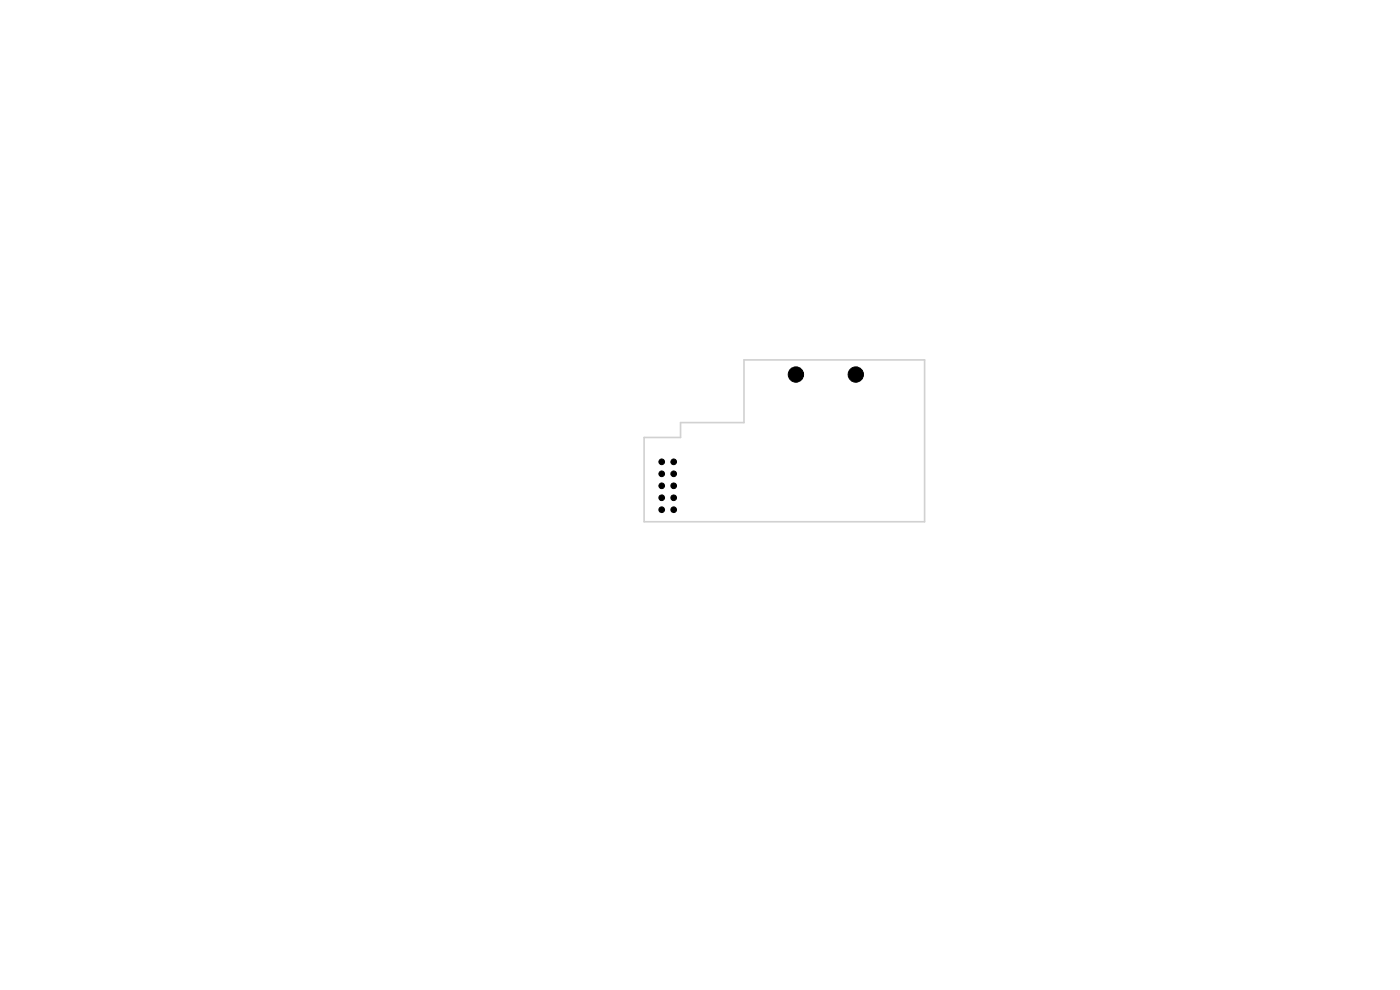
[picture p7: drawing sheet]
<svg xmlns="http://www.w3.org/2000/svg" width="297mm" height="210mm" viewBox="0 0 297 210" stroke-linecap="round" stroke-linejoin="round" font-family="sans-serif">
<path d="M136.6 92.8h7.8v-3.2h13.4v-13.3h38.3v34.4h-59.5z" fill="none" stroke="#d0d2cd" stroke-width=".35"/>
<g fill="#000" stroke="#000" stroke-width=".21">
<circle cx="168.8" cy="79.5" r="1.62"/>
<circle cx="181.5" cy="79.5" r="1.62"/>
<circle cx="140.4" cy="98" r=".6"/>
<circle cx="142.9" cy="98" r=".6"/>
<circle cx="140.4" cy="100.5" r=".6"/>
<circle cx="140.4" cy="103" r=".6"/>
<circle cx="140.4" cy="105.6" r=".6"/>
<circle cx="140.4" cy="108.1" r=".6"/>
<circle cx="142.9" cy="105.6" r=".6"/>
<circle cx="142.9" cy="108.1" r=".6"/>
<circle cx="142.9" cy="100.5" r=".6"/>
<circle cx="142.9" cy="103" r=".6"/>
</g>
</svg>
